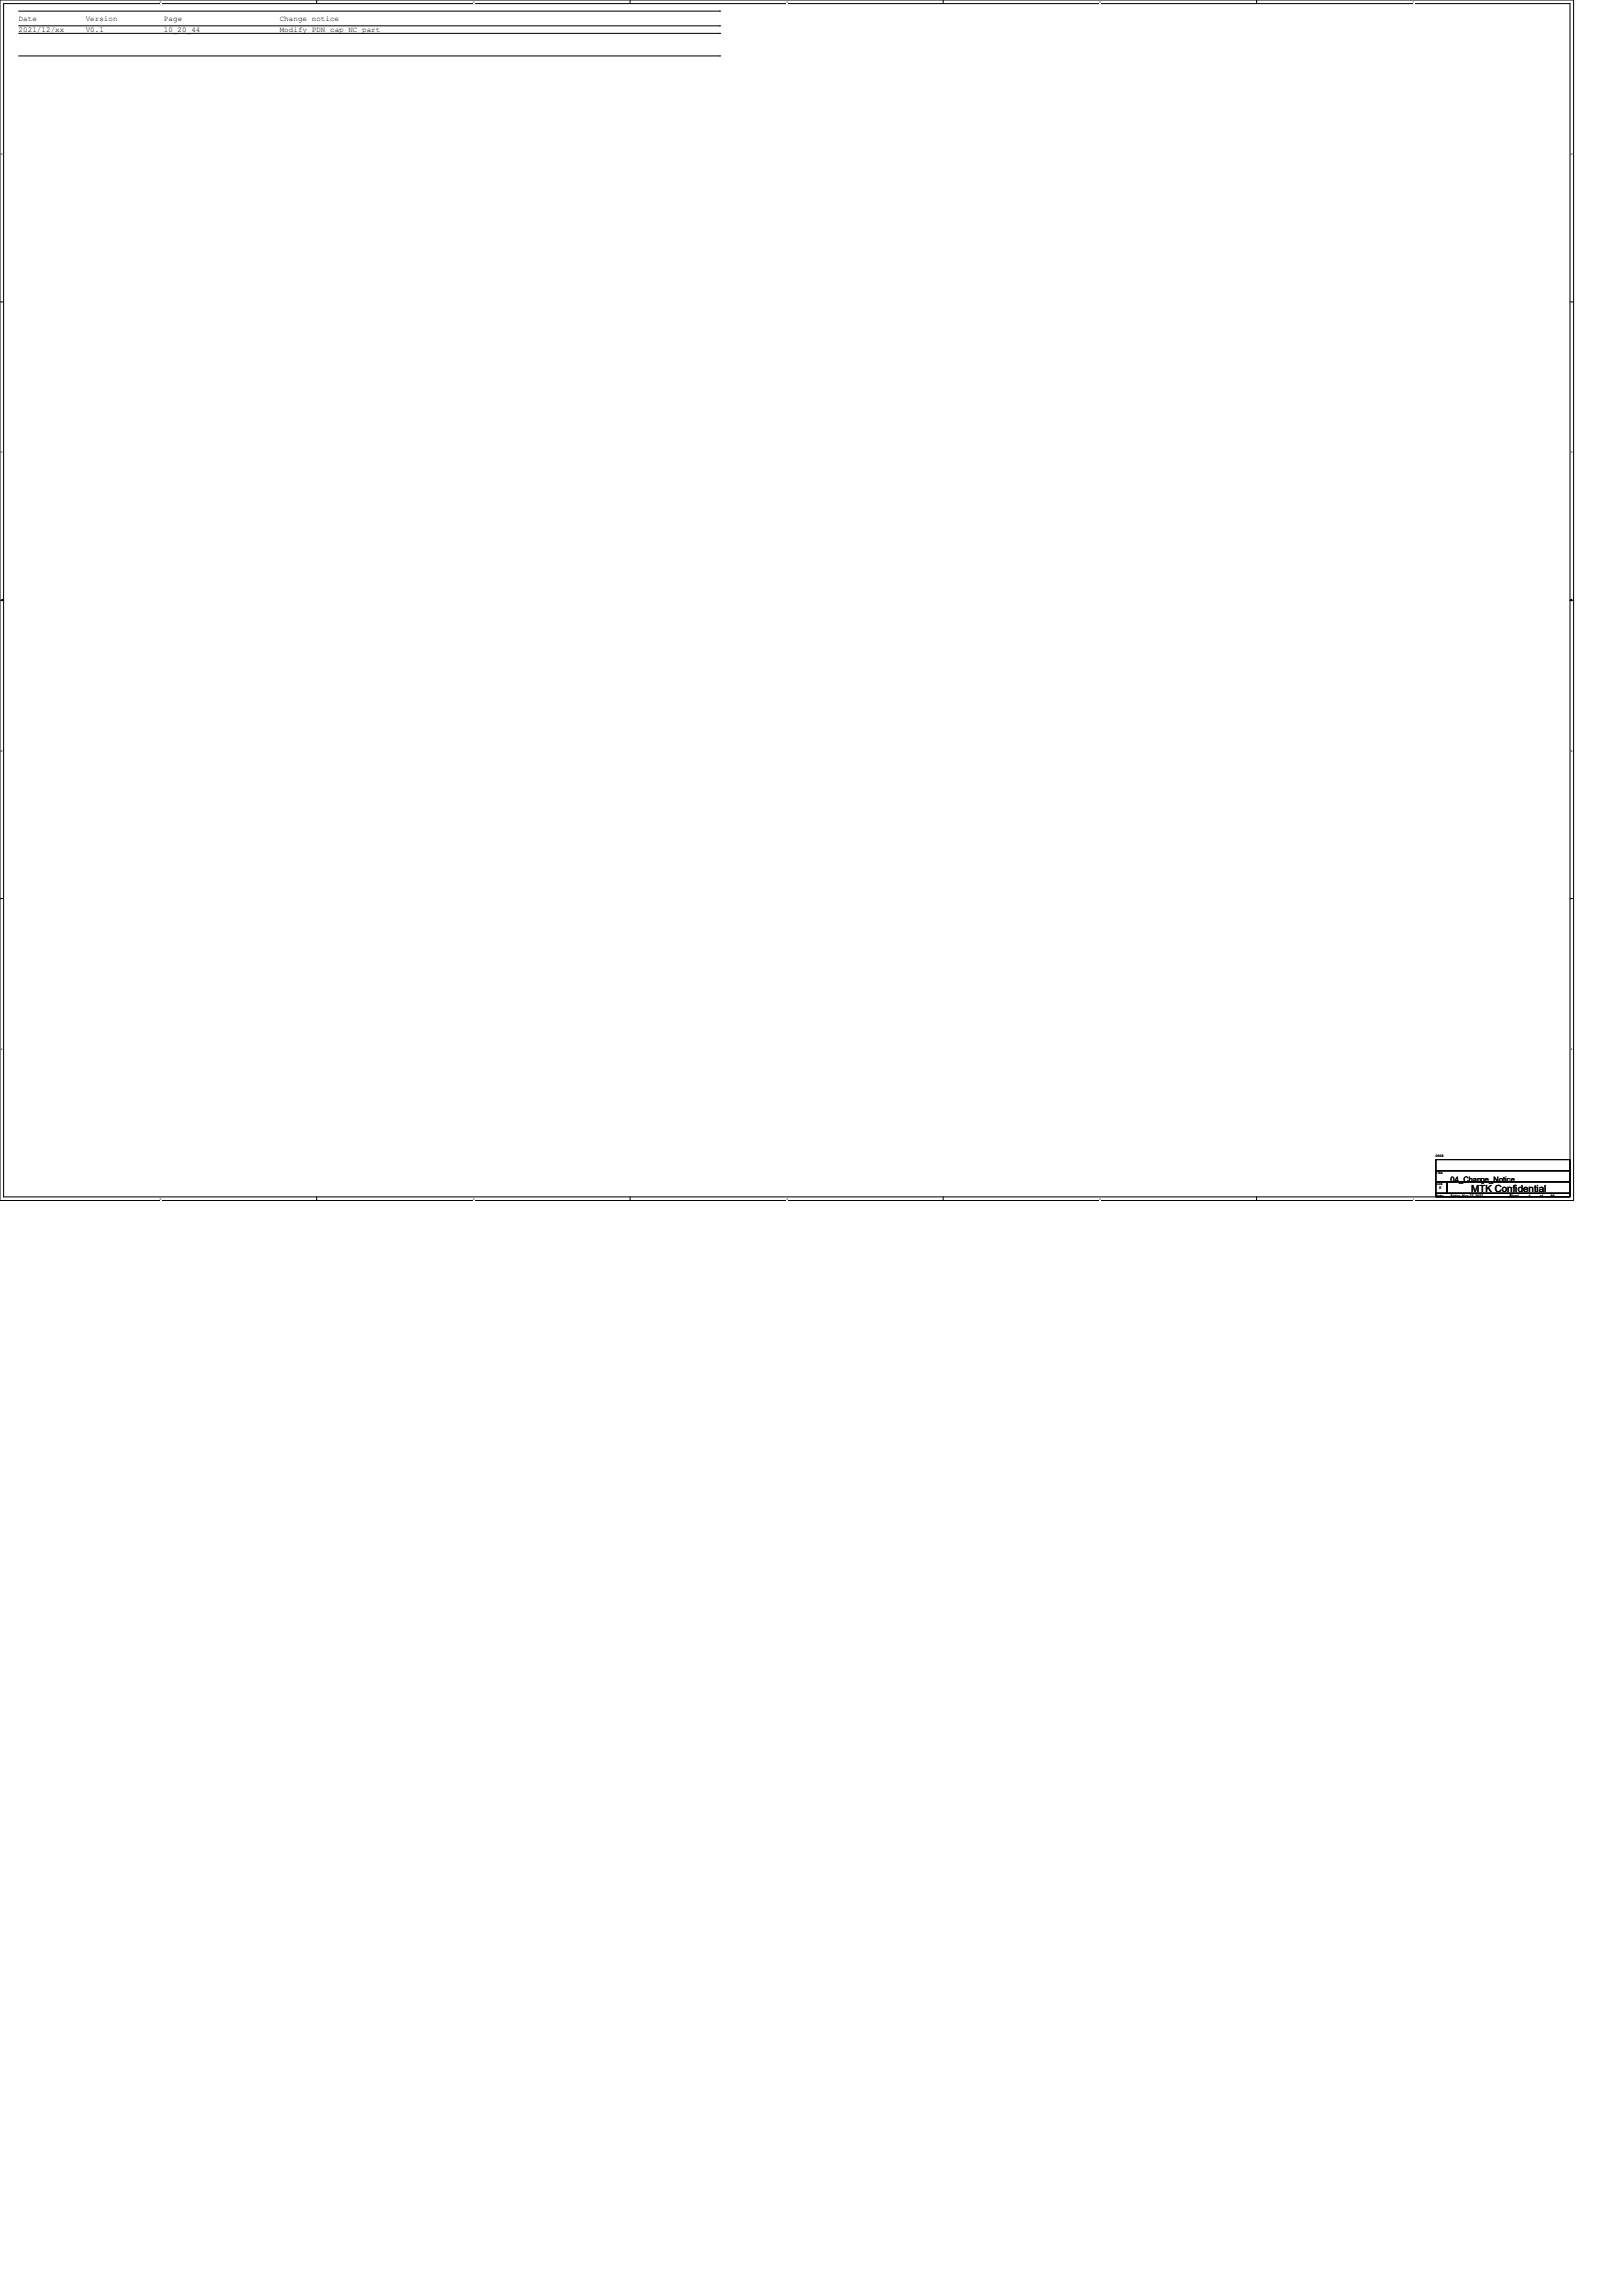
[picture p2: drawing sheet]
<svg xmlns="http://www.w3.org/2000/svg" width="210mm" height="297mm" viewBox="0 0 210 297" stroke-linecap="round" stroke-linejoin="round" font-family="sans-serif">
<defs><g id="words">
<text font-size="1.3" x="190.4" y="154.2">MTK Confidential</text>
<g font-size="1">
<text x="2.4" y="2.7">Date</text>
<text x="2.4" y="4.1">2021/12/xx</text>
<text x="11.1" y="4.1">V0.1</text>
<text x="11.1" y="2.7">Version</text>
<text x="21.2" y="4.1">10_20_44</text>
<text x="21.2" y="2.7">Page</text>
<text x="36.2" y="4.1">Modify PDN cap NC part</text>
<text x="36.2" y="2.7">Change notice</text>
<text x="187.7" y="152.9">04_Change_Notice</text>
</g>
<g font-size=".4">
<text x="185.8" y="149.7">0608</text>
<text x="185.8" y="151.9">Title</text>
<text x="185.8" y="153.4">Size</text>
<text x="185.8" y="154.9">Date:</text>
<text x="186.3" y="153.9">E</text>
<text x="187.7" y="154.9">Friday, May 27, 2022</text>
<text x="195.4" y="154.9">Sheet</text>
<text x="197.8" y="154.9">4</text>
<text x="199.3" y="154.9">of</text>
<text x="200.7" y="154.9">99</text>
</g>
<g font-size=".3">
<text x="20.7" y=".4">5</text>
<text x="61.2" y=".4">4</text>
<text x="101.8" y=".4">3</text>
<text x="142.3" y=".4">2</text>
<text x="182.8" y=".4">1</text>
<text x=".1" y="20.1">D</text>
<text x="203.3" y="20.1">D</text>
<text x=".1" y="58.7">C</text>
<text x="203.3" y="58.7">C</text>
<text x=".1" y="97.3">B</text>
<text x="203.3" y="97.3">B</text>
<text x=".1" y="135.9">A</text>
<text x="203.3" y="135.9">A</text>
<text x="20.7" y="155.3">5</text>
<text x="61.2" y="155.3">4</text>
<text x="101.8" y="155.3">3</text>
<text x="142.3" y="155.3">2</text>
<text x="182.8" y="155.3">1</text>
</g>
</g></defs>
<path d="M0 0h203.6v155.4h-203.6zM.5 .5h202.7v154.4h-202.7z" fill="none" stroke="#000" stroke-width=".13"/>
<g fill="#fff">
<path d="M20.7 .1h.2v.4h-.2z"/>
<path d="M20.7 155h.2v.4h-.2z"/>
</g>
<path d="M41 0v.5M41 154.9v.5" fill="none" stroke="#000" stroke-width=".13"/>
<g fill="#fff">
<path d="M61.2 .1h.2v.4h-.2z"/>
<path d="M61.2 155h.2v.4h-.2z"/>
</g>
<path d="M81.5 0v.5M81.5 154.9v.5" fill="none" stroke="#000" stroke-width=".13"/>
<g fill="#fff">
<path d="M101.8 .1h.1v.4h-.1z"/>
<path d="M101.8 155h.1v.4h-.1z"/>
</g>
<path d="M122 0v.5M122 154.9v.5" fill="none" stroke="#000" stroke-width=".13"/>
<g fill="#fff">
<path d="M142.3 .1h.2v.4h-.2z"/>
<path d="M142.3 155h.2v.4h-.2z"/>
</g>
<path d="M162.6 0v.5M162.6 154.9v.5" fill="none" stroke="#000" stroke-width=".13"/>
<g fill="#fff">
<path d="M182.8 .1h.2v.4h-.2z"/>
<path d="M182.8 155h.2v.4h-.2z"/>
<path d="M.1 19.8h.2v.4h-.2z"/>
<path d="M203.3 19.8h.2v.4h-.2z"/>
<path d="M.1 58.4h.2v.4h-.2z"/>
<path d="M203.3 58.4h.2v.4h-.2z"/>
</g>
<path d="M0 39.1h.5M203.2 39.1h.4" fill="none" stroke="#000" stroke-width=".13"/>
<g fill="#fff">
<path d="M.1 97h.2v.4h-.2z"/>
<path d="M203.3 97h.2v.4h-.2z"/>
</g>
<path d="M0 77.7h.5M203.2 77.7h.4" fill="none" stroke="#000" stroke-width=".13"/>
<path d="M.3 77.6l.2 .1-.2 .1zM203.2 77.7l.2-.1v.2z" fill="#000" stroke="#000" stroke-width=".13"/>
<g fill="#fff">
<path d="M.1 135.6h.2v.4h-.2z"/>
<path d="M203.3 135.6h.2v.4h-.2z"/>
</g>
<g fill="none" stroke="#000" stroke-width=".13">
<path d="M2.4 1.4h90.7M2.4 3.3h90.7M2.4 4.3h90.7M2.4 7.2h90.7M93.1 1.4h.1M93.1 3.3h.1M93.1 4.3h.1M93.1 7.2h.1M0 116.3h.5M203.2 116.3h.4M185.8 154.4h9.7v.5h-9.7zM185.8 150.1h17.4v1.4h-17.4z"/>
<path d="M185.8 151.5h17.4v1.5h-17.4zM185.8 153h1.4v1.4h-1.4zM187.2 153h16v1.4h-16zM195.5 154.4h7.7v.5h-7.7z"/>
</g>
<use href="#words"/>
</svg>
